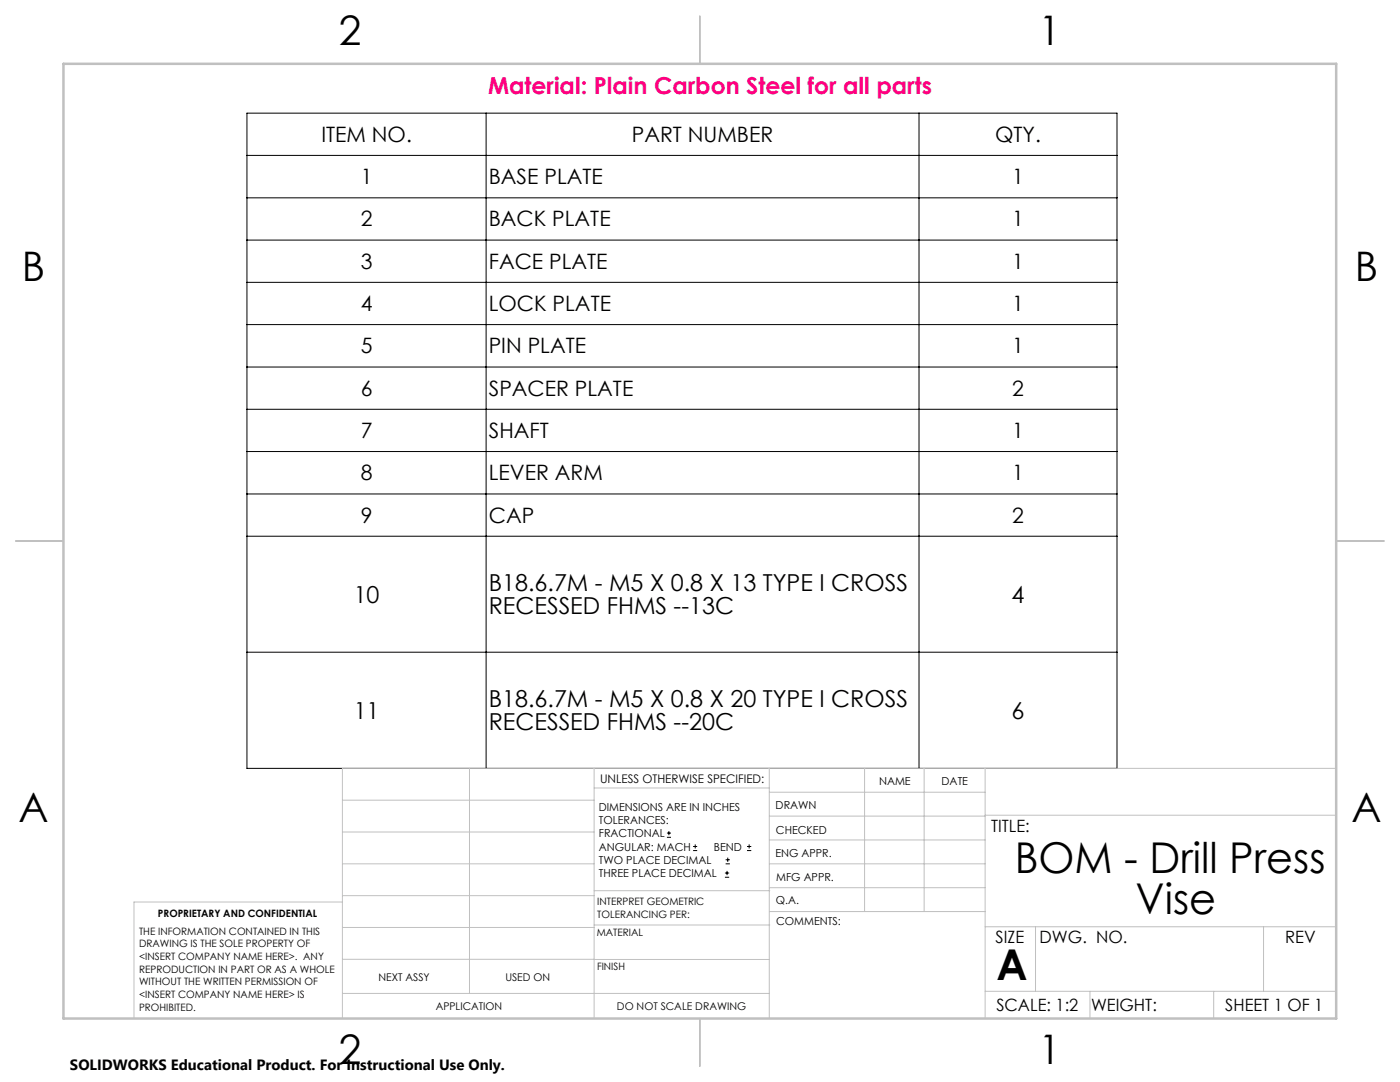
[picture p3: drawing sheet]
<svg xmlns="http://www.w3.org/2000/svg" width="279mm" height="216mm" viewBox="0 0 279 216" stroke-linecap="round" stroke-linejoin="round" font-family="sans-serif">
<defs><g id="words">
<g font-size="8.5">
<text x="202.5" y="174.2">BOM - Drill Press</text>
<text x="226.6" y="182.3">Vise</text>
<text x="198.9" y="195.5">A</text>
</g>
<g font-size="8.1">
<text x="67.6" y="8.9">2</text>
<text x="207.3" y="8.9">1</text>
<text x="4.4" y="56.2">B</text>
<text x="270.4" y="56.2">B</text>
<text x="3.7" y="164.1">A</text>
<text x="269.7" y="164.1">A</text>
<text x="67.6" y="212.4">2</text>
<text x="207.3" y="212.4">1</text>
</g>
<text font-size="4.7" fill="#ff0080" x="97.4" y="18.8">Material: Plain Carbon Steel for all parts</text>
<g font-size="4.7">
<text x="97.5" y="118">B18.6.7M - M5 X 0.8 X 13 TYPE I CROSS</text>
<text x="70.6" y="120.2">10</text>
<text x="97.5" y="122.5">RECESSED FHMS --13C</text>
<text x="201.9" y="120.2">4</text>
<text x="70.6" y="143.4">11</text>
<text x="97.5" y="141.1">B18.6.7M - M5 X 0.8 X 20 TYPE I CROSS</text>
<text x="201.9" y="143.4">6</text>
<text x="97.5" y="145.7">RECESSED FHMS --20C</text>
</g>
<g font-size="4.2">
<text x="64.1" y="28.3">ITEM NO.</text>
<text x="126.1" y="28.3">PART NUMBER</text>
<text x="198.6" y="28.3">QTY.</text>
<text x="72" y="36.8">1</text>
<text x="97.5" y="36.8">BASE PLATE</text>
<text x="202" y="36.8">1</text>
<text x="72" y="45.2">2</text>
<text x="97.5" y="45.2">BACK PLATE</text>
<text x="202" y="45.2">1</text>
<text x="72" y="53.6">3</text>
<text x="97.5" y="53.6">FACE PLATE</text>
<text x="202" y="53.6">1</text>
<text x="72" y="62.1">4</text>
<text x="97.5" y="62.1">LOCK PLATE</text>
<text x="202" y="62.1">1</text>
<text x="72" y="70.5">5</text>
<text x="97.5" y="70.5">PIN PLATE</text>
<text x="202" y="70.5">1</text>
<text x="72" y="79">6</text>
<text x="97.5" y="79">SPACER PLATE</text>
<text x="202" y="79">2</text>
<text x="72" y="87.4">7</text>
<text x="97.5" y="87.4">SHAFT</text>
<text x="202" y="87.4">1</text>
<text x="72" y="95.8">8</text>
<text x="97.5" y="95.8">LEVER ARM</text>
<text x="202" y="95.8">1</text>
<text x="72" y="104.3">9</text>
<text x="97.5" y="104.3">CAP</text>
<text x="202" y="104.3">2</text>
</g>
<g font-size="3.4">
<text x="197.8" y="166">TITLE:</text>
<text x="198.7" y="188.1">SIZE</text>
<text x="207.5" y="188.1">DWG. NO.</text>
<text x="256.5" y="188.2">REV</text>
<text x="198.8" y="201.7">SCALE: 1:2</text>
<text x="217.7" y="201.8">WEIGHT:</text>
<text x="244.5" y="201.7">SHEET 1 OF 1</text>
</g>
<text font-size="3" x="14" y="213.5">SOLIDWORKS Educational Product. For Instructional Use Only.</text>
<text font-size="2.4" x="119.8" y="156.2">UNLESS OTHERWISE SPECIFIED:</text>
<g font-size="2.2">
<text x="119.5" y="161.8">DIMENSIONS ARE IN INCHES</text>
<text x="154.8" y="161.4">DRAWN</text>
<text x="175.4" y="156.6">NAME</text>
<text x="187.9" y="156.7">DATE</text>
<text x="119.5" y="164.4">TOLERANCES:</text>
<text x="119.5" y="167.1">FRACTIONAL</text>
<text x="154.9" y="166.3">CHECKED</text>
<text x="119.5" y="169.7">ANGULAR: MACH</text>
<text x="119.5" y="172.4">TWO PLACE DECIMAL</text>
<text x="142.5" y="169.7">BEND</text>
<text x="154.8" y="171">ENG APPR.</text>
<text x="119.5" y="175">THREE PLACE DECIMAL</text>
<text x="154.9" y="175.7">MFG APPR.</text>
<text x="154.9" y="180.4">Q.A.</text>
<text x="154.9" y="184.6">COMMENTS:</text>
</g>
<g font-size="2.1">
<text x="75.5" y="195.7">NEXT ASSY</text>
<text x="100.9" y="195.7">USED ON</text>
<text x="86.9" y="201.5">APPLICATION</text>
<text x="123.1" y="201.6">DO NOT SCALE DRAWING</text>
</g>
<g font-size="2">
<text x="31.5" y="182.9">PROPRIETARY AND CONFIDENTIAL</text>
<text x="119.2" y="180.6">INTERPRET GEOMETRIC</text>
<text x="119.2" y="183.1">TOLERANCING PER:</text>
<text x="27.8" y="186.5">THE INFORMATION CONTAINED IN THIS</text>
<text x="27.8" y="189">DRAWING IS THE SOLE PROPERTY OF</text>
<text x="27.8" y="191.6">&lt;INSERT COMPANY NAME HERE&gt;. ANY</text>
<text x="119.1" y="186.7">MATERIAL</text>
<text x="27.8" y="194.1">REPRODUCTION IN PART OR AS A WHOLE</text>
<text x="27.8" y="196.6">WITHOUT THE WRITTEN PERMISSION OF</text>
<text x="119.1" y="193.5">FINISH</text>
<text x="27.8" y="199.1">&lt;INSERT COMPANY NAME HERE&gt; IS</text>
<text x="27.8" y="201.7">PROHIBITED.</text>
</g>
</g></defs>
<g fill="none" stroke="#000" stroke-width=".2">
<path d="M49.3 22.6h173.6v130.7h-173.6zM49.3 31h173.6M49.3 39.5h173.6M97 22.6v130.7M183.4 22.6v130.7M49.3 47.9h173.6M49.3 56.3h173.6M49.3 64.8h173.6M49.3 73.2h173.6M49.3 81.7h173.6M49.3 90.1h173.6M49.3 98.6h173.6"/>
<path d="M49.3 107h173.6M49.3 130.1h173.6M133.1 167.1h.8M133.1 166.2h.8M133.5 165.8v.9M138.3 169.7h.8M138.3 168.9h.8M138.7 168.5v.8M144.7 175h.8M144.7 174.2h.8M144.8 172.4h.9M144.8 171.6h.9"/>
<path d="M145.1 173.8v.8M145.2 171.1v.9M149.1 169.7h.8M149.1 168.9h.8M149.5 168.5v.8"/>
</g>
<g fill="none" stroke="#c0c0c0" stroke-width=".2">
<path d="M68.3 159.7h50.3M93.7 153.3v44.9M118.6 153.3v49.9M118.6 157.2h34.9M153.5 153.3v49.9M153.5 158.1h43.1M172.5 153.3v28.6M184.4 153.3v28.6M196.6 153.3v49.9M266.7 153.3h-198.4v49.9M68.3 178.7h50.3M68.3 172.4h50.3"/>
<path d="M68.3 166h50.3M68.3 180h-41.6v23.2M118.6 177.7h35M153.5 167.6h43.1M153.5 162.8h43.1M153.5 172.4h43.1M153.5 177.1h43.1M196.6 162.7h70.1M68.3 198.2h85.2M68.3 191.4l85.2 .1M68.3 185.1h50.3M118.6 184.6h35"/>
<path d="M153.6 181.9h43M196.6 197.8h70.1M196.6 184.9h70.1M206.7 184.9v12.9M217.5 197.8v5.4M242.2 197.8v5.4M252.2 184.9v12.9"/>
</g>
<path d="M139.7 3.2v9.5M3.1 107.9h9.6M266.7 107.9h9.5M139.7 203.2v9.6" fill="none" stroke="#c0c0c0" stroke-width=".25"/>
<path d="M12.7 12.7h254v190.5h-254z" fill="none" stroke="#c0c0c0" stroke-width=".5"/>
<use href="#words"/>
</svg>
